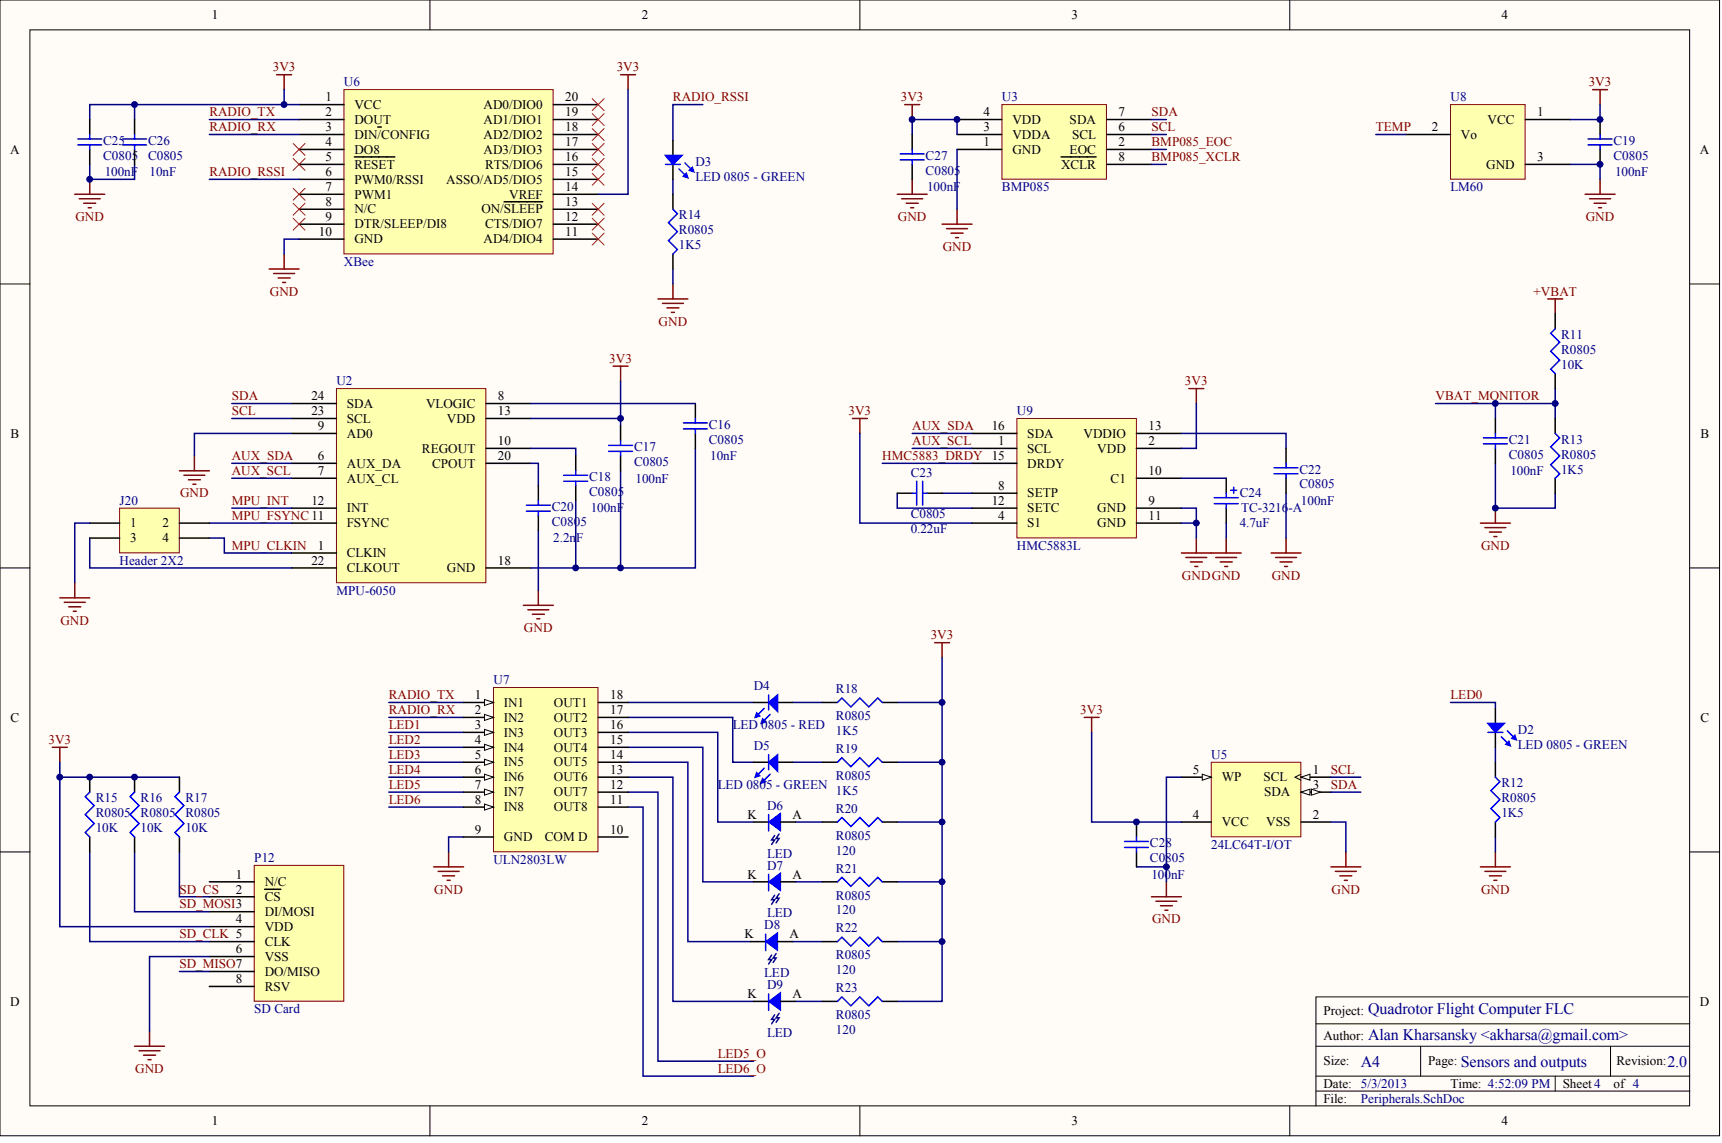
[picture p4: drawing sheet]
<svg xmlns="http://www.w3.org/2000/svg" width="486mm" height="322mm" viewBox="0 0 486 322" stroke-linecap="round" stroke-linejoin="round" font-family="sans-serif">
<defs><g id="words">
<g font-size="4.5" fill="#000080">
<text x="386" y="286.2">Quadrotor Flight Computer FLC</text>
<text x="386" y="293.3">Alan Kharsansky &lt;akharsa@gmail.com&gt;</text>
<text x="383.9" y="300.9">A4</text>
<text x="412.1" y="300.9">Sensors and outputs</text>
<text x="470.4" y="300.9">2.0</text>
</g>
<g font-size="3.7">
<text x="59.7" y="5.4">1</text>
<text x="181" y="5.4">2</text>
<text x="302.3" y="5.4">3</text>
<text x="423.6" y="5.4">4</text>
<text x="91.8" y="28.6">1</text>
<text x="159.5" y="28.6">20</text>
<text x="91.8" y="32.8">2</text>
<text x="100" y="30.7">VCC</text>
<text x="100" y="34.9">DOUT</text>
<text x="136.4" y="34.9">AD1/DIO1</text>
<text x="136.4" y="30.7">AD0/DIO0</text>
<text x="159.5" y="32.8">19</text>
<text x="277.4" y="32.8">4</text>
<text x="285.6" y="34.9">VDD</text>
<text x="301.7" y="34.9">SDA</text>
<text x="315.5" y="32.8">7</text>
<text x="419.7" y="34.9">VCC</text>
<text x="433.7" y="32.8">1</text>
<text x="91.8" y="37">3</text>
<text x="91.8" y="41.2">4</text>
<text x="100" y="39.1">DIN/CONFIG</text>
<text x="136.4" y="39.1">AD2/DIO2</text>
<text x="159.5" y="41.2">17</text>
<text x="159.5" y="37">18</text>
<text x="277.4" y="41.2">1</text>
<text x="277.4" y="37">3</text>
<text x="285.6" y="39.1">VDDA</text>
<text x="302.5" y="39.1">SCL</text>
<text x="315.5" y="41.2">2</text>
<text x="315.5" y="37">6</text>
<text x="404" y="37">2</text>
<text x="412.1" y="39.1">Vo</text>
<text x="2.9" y="43.4">A</text>
<text x="91.8" y="45.5">5</text>
<text x="100" y="43.4">DO8</text>
<text x="100" y="47.6">RESET</text>
<text x="136.4" y="43.4">AD3/DIO3</text>
<text x="136.8" y="47.6">RTS/DIO6</text>
<text x="159.5" y="45.5">16</text>
<text x="285.6" y="43.4">GND</text>
<text x="299.3" y="47.6">XCLR</text>
<text x="301.7" y="43.4">EOC</text>
<text x="315.5" y="45.5">8</text>
<text x="419.2" y="47.6">GND</text>
<text x="433.7" y="45.5">3</text>
<text x="479.6" y="43.4">A</text>
<text x="91.8" y="49.7">6</text>
<text x="91.8" y="53.9">7</text>
<text x="100" y="51.8">PWM0/RSSI</text>
<text x="125.9" y="51.8">ASSO/AD5/DIO5</text>
<text x="159.5" y="53.9">14</text>
<text x="159.5" y="49.7">15</text>
<text x="91.8" y="58.1">8</text>
<text x="100" y="56">PWM1</text>
<text x="143.7" y="56">VREF</text>
<text x="159.5" y="58.1">13</text>
<text x="91.8" y="62.3">9</text>
<text x="100" y="60.2">N/C</text>
<text x="100" y="64.4">DTR/SLEEP/DI8</text>
<text x="135.8" y="60.2">ON/SLEEP</text>
<text x="136.8" y="64.4">CTS/DIO7</text>
<text x="159.5" y="62.3">12</text>
<text x="89.9" y="66.5">10</text>
<text x="100" y="68.7">GND</text>
<text x="136.4" y="68.7">AD4/DIO4</text>
<text x="159.5" y="66.5">11</text>
<text x="87.8" y="112.9">24</text>
<text x="140.5" y="112.9">8</text>
<text x="87.8" y="117.1">23</text>
<text x="97.9" y="119.3">SCL</text>
<text x="97.9" y="115">SDA</text>
<text x="120.2" y="115">VLOGIC</text>
<text x="126" y="119.3">VDD</text>
<text x="140.5" y="117.1">13</text>
<text x="3" y="123.5">B</text>
<text x="89.7" y="121.4">9</text>
<text x="97.9" y="123.5">AD0</text>
<text x="140.5" y="125.6">10</text>
<text x="279.8" y="121.4">16</text>
<text x="281.6" y="125.6">1</text>
<text x="289.8" y="123.5">SDA</text>
<text x="305.7" y="123.5">VDDIO</text>
<text x="324" y="125.6">2</text>
<text x="324" y="121.4">13</text>
<text x="479.7" y="123.5">B</text>
<text x="89.7" y="129.8">6</text>
<text x="97.9" y="131.9">AUX_DA</text>
<text x="119" y="127.7">REGOUT</text>
<text x="121.9" y="131.9">CPOUT</text>
<text x="140.5" y="129.8">20</text>
<text x="289.8" y="127.7">SCL</text>
<text x="289.8" y="131.9">DRDY</text>
<text x="309.6" y="127.7">VDD</text>
<text x="89.7" y="134">7</text>
<text x="97.9" y="136.1">AUX_CL</text>
<text x="313.3" y="136.1">C1</text>
<text x="324" y="134">10</text>
<text x="87.8" y="142.4">12</text>
<text x="279.8" y="142.4">12</text>
<text x="281.6" y="138.2">8</text>
<text x="289.8" y="140.3">SETP</text>
<text x="324" y="142.4">9</text>
<text x="36.7" y="148.8">1</text>
<text x="45.8" y="148.8">2</text>
<text x="97.9" y="148.8">FSYNC</text>
<text x="97.9" y="144.5">INT</text>
<text x="281.6" y="146.7">4</text>
<text x="289.8" y="148.8">S1</text>
<text x="289.8" y="144.5">SETC</text>
<text x="309.6" y="144.5">GND</text>
<text x="309.6" y="148.8">GND</text>
<text x="324" y="146.7">11</text>
<text x="36.7" y="153">3</text>
<text x="45.8" y="153">4</text>
<text x="89.7" y="155.1">1</text>
<text x="87.8" y="159.3">22</text>
<text x="97.9" y="157.2">CLKIN</text>
<text x="97.9" y="161.4">CLKOUT</text>
<text x="126" y="161.4">GND</text>
<text x="140.5" y="159.3">18</text>
<text x="134" y="197.3">1</text>
<text x="172.1" y="197.3">18</text>
<text x="3" y="203.6">C</text>
<text x="134" y="201.5">2</text>
<text x="142.2" y="199.4">IN1</text>
<text x="142.2" y="203.6">IN2</text>
<text x="156.3" y="199.4">OUT1</text>
<text x="156.3" y="203.6">OUT2</text>
<text x="172.1" y="201.5">17</text>
<text x="479.7" y="203.6">C</text>
<text x="134" y="205.7">3</text>
<text x="134" y="209.9">4</text>
<text x="142.2" y="207.8">IN3</text>
<text x="156.3" y="207.8">OUT3</text>
<text x="172.1" y="205.7">16</text>
<text x="172.1" y="209.9">15</text>
<text x="134" y="214.1">5</text>
<text x="142.2" y="212">IN4</text>
<text x="156.3" y="212">OUT4</text>
<text x="172.1" y="214.1">14</text>
<text x="134" y="218.3">6</text>
<text x="142.2" y="216.2">IN5</text>
<text x="142.2" y="220.4">IN6</text>
<text x="156.3" y="216.2">OUT5</text>
<text x="156.3" y="220.4">OUT6</text>
<text x="172.1" y="218.3">13</text>
<text x="336.5" y="218.3">5</text>
<text x="344.6" y="220.4">WP</text>
<text x="356.5" y="220.4">SCL</text>
<text x="370.4" y="218.3">1</text>
<text x="134" y="222.6">7</text>
<text x="134" y="226.8">8</text>
<text x="142.2" y="224.7">IN7</text>
<text x="156.3" y="224.7">OUT7</text>
<text x="172.1" y="222.6">12</text>
<text x="172.1" y="226.8">11</text>
<text x="356.6" y="224.7">SDA</text>
<text x="370.4" y="222.6">3</text>
<text x="142.2" y="228.9">IN8</text>
<text x="156.3" y="228.9">OUT8</text>
<text x="210.8" y="231">K</text>
<text x="223.6" y="231">A</text>
<text x="336.5" y="231">4</text>
<text x="344.6" y="233.1">VCC</text>
<text x="357.2" y="233.1">VSS</text>
<text x="370.4" y="231">2</text>
<text x="134" y="235.2">9</text>
<text x="142.2" y="237.3">GND</text>
<text x="153.7" y="237.3">COM D</text>
<text x="172.1" y="235.2">10</text>
<text x="66.5" y="247.9">1</text>
<text x="74.7" y="250">N/C</text>
<text x="210.8" y="247.9">K</text>
<text x="223.6" y="247.9">A</text>
<text x="66.5" y="252.1">2</text>
<text x="74.7" y="254.2">CS</text>
<text x="66.5" y="260.5">4</text>
<text x="74.7" y="258.4">DI/MOSI</text>
<text x="74.7" y="262.6">VDD</text>
<text x="66.5" y="268.9">6</text>
<text x="74.7" y="266.8">CLK</text>
<text x="210" y="264.7">K</text>
<text x="222.7" y="264.7">A</text>
<text x="74.7" y="271">VSS</text>
<text x="74.7" y="275.3">DO/MISO</text>
<text x="66.5" y="277.4">8</text>
<text x="74.7" y="279.5">RSV</text>
<text x="210.8" y="281.6">K</text>
<text x="223.6" y="281.6">A</text>
<text x="2.9" y="283.7">D</text>
<text x="373.3" y="286.2">Project:</text>
<text x="479.6" y="283.7">D</text>
<text x="373.3" y="293.4">Author:</text>
<text x="373.3" y="300.6">Size:</text>
<text x="402.9" y="300.6">Page:</text>
<text x="456" y="300.6">Revision:</text>
<text x="373.3" y="306.9">Date: 5/3/2013</text>
<text x="373.3" y="311.1">File:</text>
<text x="409.2" y="306.9">Time: 4:52:09 PM</text>
<text x="440.8" y="306.9">Sheet4</text>
<text x="455.2" y="306.9">of 4</text>
<text x="59.7" y="317.4">1</text>
<text x="181" y="317.4">2</text>
<text x="302.3" y="317.4">3</text>
<text x="423.6" y="317.4">4</text>
</g>
<g font-size="3.7" fill="#800000">
<text x="76.9" y="20.2">3V3</text>
<text x="174" y="20.2">3V3</text>
<text x="189.8" y="28.6">RADIO_RSSI</text>
<text x="254.1" y="28.6">3V3</text>
<text x="448.2" y="24.4">3V3</text>
<text x="59.1" y="32.8">RADIO_TX</text>
<text x="324.8" y="32.8">SDA</text>
<text x="59.1" y="37">RADIO_RX</text>
<text x="324.8" y="37">SCL</text>
<text x="324.8" y="41.2">BMP085_EOC</text>
<text x="388.1" y="37">TEMP</text>
<text x="324.8" y="45.5">BMP085_XCLR</text>
<text x="59.1" y="49.7">RADIO_RSSI</text>
<text x="21.3" y="62.3">GND</text>
<text x="253.3" y="62.3">GND</text>
<text x="447.3" y="62.3">GND</text>
<text x="265.9" y="70.8">GND</text>
<text x="76.1" y="83.4">GND</text>
<text x="432.6" y="83.4">+VBAT</text>
<text x="185.8" y="91.8">GND</text>
<text x="171.9" y="102.4">3V3</text>
<text x="65.4" y="112.9">SDA</text>
<text x="334.3" y="108.7">3V3</text>
<text x="405" y="112.9">VBAT_MONITOR</text>
<text x="65.4" y="117.1">SCL</text>
<text x="239.4" y="117.1">3V3</text>
<text x="257.3" y="121.4">AUX_SDA</text>
<text x="257.3" y="125.6">AUX_SCL</text>
<text x="65.4" y="129.8">AUX_SDA</text>
<text x="248.9" y="129.8">HMC5883_DRDY 15</text>
<text x="65.4" y="134">AUX_SCL</text>
<text x="50.8" y="140.3">GND</text>
<text x="65.4" y="142.4">MPU_INT</text>
<text x="65.4" y="146.7">MPU_FSYNC11</text>
<text x="65.4" y="155.1">MPU_CLKIN</text>
<text x="417.8" y="155.1">GND</text>
<text x="333.4" y="163.5">GNDGND</text>
<text x="358.7" y="163.5">GND</text>
<text x="17" y="176.2">GND</text>
<text x="147.8" y="178.3">GND</text>
<text x="262.6" y="180.4">3V3</text>
<text x="109.7" y="197.3">RADIO_TX</text>
<text x="409.2" y="197.3">LED0</text>
<text x="109.7" y="201.5">RADIO_RX</text>
<text x="304.7" y="201.5">3V3</text>
<text x="13.7" y="209.9">3V3</text>
<text x="109.7" y="205.7">LED1</text>
<text x="109.7" y="209.9">LED2</text>
<text x="109.7" y="214.1">LED3</text>
<text x="109.7" y="218.3">LED4</text>
<text x="375.4" y="218.3">SCL</text>
<text x="109.7" y="222.6">LED5</text>
<text x="109.7" y="226.8">LED6</text>
<text x="375.4" y="222.6">SDA</text>
<text x="50.6" y="252.1">SD_CS</text>
<text x="50.6" y="256.3">SD_MOSI3</text>
<text x="122.5" y="252.1">GND</text>
<text x="375.6" y="252.1">GND</text>
<text x="417.8" y="252.1">GND</text>
<text x="325" y="260.5">GND</text>
<text x="50.6" y="264.7">SD_CLK 5</text>
<text x="50.6" y="273.1">SD_MISO7</text>
<text x="202.5" y="298.4">LED5_O</text>
<text x="38.1" y="302.7">GND</text>
<text x="202.5" y="302.7">LED6_O</text>
</g>
<g font-size="3.7" fill="#000080">
<text x="97" y="24.4">U6</text>
<text x="282.6" y="28.6">U3</text>
<text x="409.2" y="28.6">U8</text>
<text x="29.1" y="40.8">C25</text>
<text x="41.8" y="40.8">C26</text>
<text x="455.2" y="40.8">C19</text>
<text x="29.1" y="45">C0805</text>
<text x="41.8" y="45">C0805</text>
<text x="196.2" y="46.7">D3</text>
<text x="261.1" y="45">C27</text>
<text x="455.2" y="45">C0805</text>
<text x="29.5" y="49.7">100nF</text>
<text x="42.2" y="49.7">10nF</text>
<text x="196.2" y="50.9">LED 0805 - GREEN</text>
<text x="261.1" y="49.3">C0805</text>
<text x="261.5" y="53.9">100nF</text>
<text x="282.6" y="53.9">BMP085</text>
<text x="409.2" y="53.9">LM60</text>
<text x="455.6" y="49.7">100nF</text>
<text x="191.5" y="61.9">R14</text>
<text x="191.5" y="70.3">1K5</text>
<text x="191.5" y="66.1">R0805</text>
<text x="97" y="75">XBee</text>
<text x="440.4" y="95.6">R11</text>
<text x="440.4" y="99.9">R0805</text>
<text x="440.4" y="104.1">10K</text>
<text x="94.9" y="108.7">U2</text>
<text x="286.9" y="117.1">U9</text>
<text x="200" y="120.9">C16</text>
<text x="200" y="125.2">C0805</text>
<text x="425.6" y="125.2">C21</text>
<text x="440.4" y="125.2">R13</text>
<text x="178.9" y="127.3">C17</text>
<text x="178.9" y="131.5">C0805</text>
<text x="200.4" y="129.8">10nF</text>
<text x="425.6" y="129.4">C0805</text>
<text x="440.4" y="129.4">R0805</text>
<text x="166.2" y="135.7">C18</text>
<text x="179.3" y="136.1">100nF</text>
<text x="256.9" y="134.4">C23</text>
<text x="366.6" y="133.6">C22</text>
<text x="366.6" y="137.8">C0805</text>
<text x="426.1" y="134">100nF</text>
<text x="440.4" y="133.6">1K5</text>
<text x="33.7" y="142.4">J20</text>
<text x="166.2" y="139.9">C0805</text>
<text x="349.7" y="140.3">C24</text>
<text x="367" y="142.4">100nF</text>
<text x="155.7" y="144.1">C20</text>
<text x="155.7" y="148.3">C0805</text>
<text x="166.6" y="144.5">100nF</text>
<text x="256.9" y="146.2">C0805</text>
<text x="349.7" y="148.8">4.7uF</text>
<text x="350.1" y="144.5">TC-3216-A</text>
<text x="156.1" y="153">2.2nF</text>
<text x="256.9" y="150.5">0.22uF</text>
<text x="286.9" y="155.1">HMC5883L</text>
<text x="33.7" y="159.3">Header 2X2</text>
<text x="94.9" y="167.7">MPU-6050</text>
<text x="139.2" y="193">U7</text>
<text x="212.6" y="194.7">D4</text>
<text x="235.8" y="195.6">R18</text>
<text x="235.8" y="203.2">R0805</text>
<text x="206.7" y="205.7">LED 0805 - RED</text>
<text x="235.8" y="207.4">1K5</text>
<text x="428.2" y="207">D2</text>
<text x="212.6" y="211.6">D5</text>
<text x="235.8" y="212.4">R19</text>
<text x="341.7" y="214.1">U5</text>
<text x="428.2" y="211.2">LED 0805 - GREEN</text>
<text x="235.8" y="220">R0805</text>
<text x="27" y="226.3">R15</text>
<text x="39.7" y="226.3">R16</text>
<text x="52.3" y="226.3">R17</text>
<text x="202.5" y="222.6">LED 0805 - GREEN</text>
<text x="235.8" y="224.2">1K5</text>
<text x="423.5" y="222.1">R12</text>
<text x="423.5" y="226.3">R0805</text>
<text x="27" y="230.6">R0805</text>
<text x="39.7" y="230.6">R0805</text>
<text x="52.3" y="230.6">R0805</text>
<text x="216.4" y="228.5">D6</text>
<text x="235.8" y="229.3">R20</text>
<text x="423.5" y="230.6">1K5</text>
<text x="27" y="234.8">10K</text>
<text x="39.7" y="234.8">10K</text>
<text x="52.3" y="234.8">10K</text>
<text x="235.8" y="236.9">R0805</text>
<text x="324.4" y="239">C28</text>
<text x="341.7" y="239.4">24LC64T-I/OT</text>
<text x="71.7" y="243.2">P12</text>
<text x="139.2" y="243.6">ULN2803LW</text>
<text x="216.4" y="241.9">LED</text>
<text x="216.4" y="245.3">D7</text>
<text x="235.8" y="241.1">120</text>
<text x="324.4" y="243.2">C0805</text>
<text x="235.8" y="246.2">R21</text>
<text x="324.8" y="247.9">100nF</text>
<text x="235.8" y="258">120</text>
<text x="235.8" y="253.8">R0805</text>
<text x="215.6" y="262.2">D8</text>
<text x="216.4" y="258.8">LED</text>
<text x="235.8" y="263">R22</text>
<text x="215.6" y="275.7">LED</text>
<text x="235.8" y="274.8">120</text>
<text x="235.8" y="270.6">R0805</text>
<text x="216.4" y="279.1">D9</text>
<text x="235.8" y="279.9">R23</text>
<text x="71.7" y="285.8">SD Card</text>
<text x="235.8" y="287.5">R0805</text>
<text x="216.4" y="292.5">LED</text>
<text x="235.8" y="291.7">120</text>
<text x="383.9" y="311.1">Peripherals.SchDoc</text>
</g>
</g></defs>
<g fill="#fffcf8" stroke="#000" stroke-width=".28">
<path d="M0 0h485.1v320.4h-485.1z"/>
<path d="M8.4 8.4h468.2v303.6h-468.2z"/>
</g>
<g fill="none" stroke="#000" stroke-width=".28">
<path d="M121.3 0v8.4M242.6 0v8.4M363.8 0v8.4M0 80.1h8.4M476.7 80.1h8.4M0 160.2h8.4M476.7 160.2h8.4M0 240.3h8.4M476.7 240.3h8.4M371.2 295.1h105.5M371.2 288.8h105.5M400.8 295.1v8.5"/>
<path d="M454.3 295.1v8.5M476.3 281.2h-105.1v30.8M121.3 312v8.4M242.6 312v8.4M363.8 312v8.4M371.2 307.8h105.5M371.2 303.6h105.5M438.7 303.6v4.2"/>
</g>
<path d="M282.6 29.5h29.5v21h-29.5z" fill="#ffffb0" stroke="#800000" stroke-width=".28"/>
<path d="M270 37.9h12.6M270 33.7h12.6M312.2 37.9h12.6M312.2 33.7h12.6M270 42.2h12.6M299.3 44.3h9.9M312.2 42.2h12.6M312.2 46.4h12.6" fill="none" stroke="#000" stroke-width=".42"/>
<path d="M286.9 118.1h33.7v33.6h-33.7z" fill="#ffffb0" stroke="#800000" stroke-width=".28"/>
<path d="M274.2 126.5h12.7M274.2 122.3h12.7M274.2 139.1h12.7M274.2 130.7h12.7M320.6 126.5h12.7M320.6 134.9h12.7M320.6 122.3h12.7M274.2 143.4h12.7M274.2 147.6h12.7M320.6 143.4h12.7M320.6 147.6h12.7" fill="none" stroke="#000" stroke-width=".42"/>
<path d="M94.9 109.6h42.2v54.8h-42.2z" fill="#ffffb0" stroke="#800000" stroke-width=".28"/>
<g fill="none" stroke="#000" stroke-width=".42">
<path d="M82.3 113.8h12.6M82.3 118.1h12.6M137.1 113.8h12.7M137.1 118.1h12.7M82.3 130.7h12.6M82.3 134.9h12.6M82.3 122.3h12.6M137.1 126.5h12.7M137.1 130.7h12.7M82.3 156h12.6M82.3 147.6h12.6M82.3 143.4h12.6"/>
<path d="M82.3 160.2h12.6M137.1 160.2h12.7"/>
</g>
<path d="M409.2 29.5h21v21h-21z" fill="#ffffb0" stroke="#800000" stroke-width=".28"/>
<path d="M396.5 37.9h12.7M430.3 33.7h12.6M430.3 46.4h12.6M345.9 134.9v4.2M345.9 143.4v4.2" fill="none" stroke="#000" stroke-width=".42"/>
<g fill="none" stroke="#000080" stroke-width=".42">
<path d="M324.8 37.9h4.2M324.8 33.7h4.2M388.1 37.9h8.4M270 42.2v16.8M324.8 42.2h4.2M324.8 46.4h4.2M65.4 113.8h16.9M65.4 118.1h16.9M149.8 118.1h25.3M175.1 107.5v12.7M337.5 113.8v12.7h-4.2M438.7 113.8h-16.9v4.3"/>
<path d="M438.7 109.6v8.5M65.4 130.7h16.9M65.4 134.9h16.9M82.3 122.3h-27.5v6.3M149.8 130.7h2.1v6.3M149.8 126.5h12.6v2.1M175.1 132.8v27.4M196.2 126.5v33.7h-46.4M242.6 122.3v25.3h31.6M248.9 130.7h25.3M253.1 139.1v4.3h21.1M257.3 122.3h16.9"/>
<path d="M257.3 126.5h16.9M265.8 139.1h8.4M333.3 122.3h29.5v4.2M333.3 134.9h12.6M362.8 139.1v12.7M25.3 151.8v8.4h57M59.1 151.8h4.2v4.2h19M59.1 147.6h23.2M65.4 143.4h16.9M151.9 149.7v16.8M162.4 141.2v19M333.3 143.4h4.2v8.4"/>
<path d="M333.3 147.6h4.2M345.9 147.6v4.2"/>
</g>
<g fill="none" stroke="#800000" stroke-width=".42">
<path d="M255.2 29.5h4.2M257.3 29.5v4.2M449.3 25.3h4.2M451.4 25.3v4.2M253.1 54.8h8.4M254.4 56.1h5.9M255.6 57.3h3.4M256.9 58.6h.8M257.3 50.6v4.2M270 59v4.2M447.2 54.8h8.4M448.4 56.1h5.9"/>
<path d="M449.7 57.3h3.4M451 58.6h.8M451.4 50.6v4.2M265.8 63.2h8.4M267 64.5h5.9M268.3 65.8h3.4M269.6 67h.8M436.6 84.3h4.2M438.7 84.3v4.2M173 103.3h4.2M175.1 103.3v4.2M240.5 118.1h4.2"/>
<path d="M242.6 118.1v4.2M335.4 109.6h4.2M337.5 109.6v4.2M50.6 132.8h8.5M51.9 134.1h5.9M53.2 135.3h3.3M54.4 136.6h.9M54.8 128.6v4.2M333.3 156h16.8M334.5 157.3h5.9M335.8 158.5h3.4M337.1 159.8h.8"/>
<path d="M337.5 151.8v4.2M343 157.3h5.9M344.2 158.5h3.4M345.5 159.8h.8M345.9 151.8v4.2M358.6 156h8.4M359.8 157.3h5.9M361.1 158.5h3.4M362.4 159.8h.8M362.8 151.8v4.2M417.6 147.6h8.5M418.9 148.8h5.9"/>
<path d="M420.2 150.1h3.3M421.4 151.4h.9M421.8 143.4v4.2M16.9 168.6h8.4M18.1 169.9h5.9M19.4 171.2h3.4M20.7 172.4h.8M21.1 164.4v4.2M147.6 170.8h8.5M148.9 172h5.9M150.2 173.3h3.4M151.4 174.6h.9"/>
<path d="M151.9 166.5v4.3"/>
</g>
<path d="M345.9 139.1v1.3M347.2 138.3h1.7M348 137.4v1.7M342.5 140.4h6.8M342.5 142.1h6.8M345.9 142.1v1.3" fill="none" stroke="#00f" stroke-width=".42"/>
<path d="M341.7 215h25.3v21.1h-25.3z" fill="#ffffb0" stroke="#800000" stroke-width=".28"/>
<path d="M367 223.5h8.4" fill="none" stroke="#000" stroke-width=".42"/>
<g fill="#fffcf8" stroke="#000" stroke-width=".28">
<path d="M367 223.5l2.5-.9v1.7z"/>
<path d="M370 222.6l2.5 .9-2.5 .8z"/>
</g>
<path d="M333.3 219.2h8.4" fill="none" stroke="#000" stroke-width=".42"/>
<path d="M339.2 218.4l2.5 .8-2.5 .9z" fill="#fffcf8" stroke="#000" stroke-width=".28"/>
<path d="M367 219.2h8.4M367 231.9h8.4" fill="none" stroke="#000" stroke-width=".42"/>
<path d="M367 218.4l-1.7 .8 1.7 .9" fill="none" stroke="#000" stroke-width=".28"/>
<path d="M367 219.2l2.5-.8v1.7z" fill="#fffcf8" stroke="#000" stroke-width=".28"/>
<path d="M333.3 231.9h8.4" fill="none" stroke="#000" stroke-width=".42"/>
<g fill="none" stroke="#800000" stroke-width=".42">
<path d="M305.8 202.4h4.3M307.9 202.4v4.2M324.8 253h8.5M326.1 254.2h5.9M327.4 255.5h3.3M328.6 256.8h.9M329 248.8v4.2M375.4 244.5h8.5M376.7 245.8h5.9M378 247.1h3.4M379.2 248.3h.9M379.7 240.3v4.2"/>
<path d="M417.6 244.5h8.5M418.9 245.8h5.9M420.2 247.1h3.3M421.4 248.3h.9M421.8 240.3v4.2"/>
</g>
<path d="M409.2 198.2h12.6v1.7M307.9 206.6v25.3h25.4M333.3 219.2h-4.3v29.6M375.4 219.2h8.5M421.8 210.8v4.2M375.4 231.9h4.3v8.4M375.4 223.5h8.5M421.8 236.1v4.2M320.6 244.5h8.4" fill="none" stroke="#000080" stroke-width=".42"/>
<path d="M97 25.3h59v46.3h-59z" fill="#ffffb0" stroke="#800000" stroke-width=".28"/>
<g fill="none" stroke="#000" stroke-width=".42">
<path d="M84.4 29.5h12.6M84.4 33.7h12.6M84.4 37.9h12.6M106.6 35.8h1M156.1 29.5h12.6M156.1 33.7h12.6M156.1 37.9h12.6M84.4 42.2h12.6M84.4 46.4h12.6M84.4 50.6h12.6M84.4 54.8h12.6M84.4 59h12.6"/>
<path d="M100 44.3h11.4M142.2 56.9h10.9M156.1 42.2h12.6M156.1 46.4h12.6M156.1 50.6h12.6M156.1 54.8h12.6M156.1 59h12.6M84.4 63.2h12.6M84.4 67.5h12.6M156.1 63.2h12.6M156.1 67.5h12.6M212.6 231.9h4.2"/>
<path d="M220.2 231.9h4.2M212.6 248.8h4.2M220.2 248.8h4.2M211.8 265.6h4.2M219.4 265.6h4.2M212.6 282.5h4.2M220.2 282.5h4.2"/>
</g>
<g fill="none" stroke="#800000" stroke-width=".42">
<path d="M78 21.1h4.3M80.2 21.1v4.2M175.1 21.1h4.2M177.2 21.1v4.2M21.1 54.8h8.4M22.4 56.1h5.9M23.6 57.3h3.4M24.9 58.6h.8M25.3 50.6v4.2M75.9 75.9h8.5M77.2 77.2h5.9M78.5 78.4h3.3"/>
<path d="M79.7 79.7h.9M80.2 71.7v4.2M185.6 84.3h8.5M186.9 85.6h5.9M188.1 86.9h3.4M189.4 88.1h.9M189.8 80.1v4.2M263.7 181.3h4.2M265.8 181.3v4.2M122.3 244.5h8.5M123.6 245.8h5.9M124.9 247.1h3.3"/>
<path d="M126.1 248.3h.9M126.6 240.3v4.2"/>
</g>
<g fill="none" stroke="#000080" stroke-width=".42">
<path d="M38 29.5v4.2M59.1 37.9h25.3M59.1 33.7h25.3M80.2 25.3v4.2M84.4 29.5h-59.1v4.2M177.2 25.3v29.5h-8.5M198.3 29.5h-8.5v10.1M257.3 37.9v-4.2h12.7v4.2M59.1 50.6h25.3M189.8 50.6v4.2M84.4 67.5h-4.2v4.2M189.8 75.9v4.2"/>
<path d="M405 113.8h16.8M421.8 130.7v12.7h16.9v-4.3M109.7 198.2h21.1M177.2 198.2h35.4M223.6 198.2h8.4M253.1 198.2h12.7M265.8 185.5v97h-12.7M109.7 215h21.1M109.7 202.4h21.1M109.7 219.2h21.1M109.7 210.8h21.1M109.7 206.6h21.1"/>
<path d="M177.2 202.4h29.5v12.6h5.9M177.2 206.6h25.3v25.3h10.1M177.2 210.8h21.1v38h14.3M177.2 215h16.9v50.6h17.7M177.2 219.2h12.6v63.3h22.8M223.6 215h8.4M109.7 227.7h21.1M109.7 223.5h21.1M130.8 236.1h-4.2v4.2M177.2 223.5h8.4v75.9h27M177.2 227.7h4.2v75.9h31.2M224.4 231.9h7.6"/>
<path d="M253.1 231.9h12.7M224.4 248.8h7.6M253.1 248.8h12.7M223.6 265.6h8.4M253.1 265.6h12.7M224.4 282.5h7.6"/>
</g>
<g fill="none" stroke="#f00" stroke-width=".28">
<path d="M167.1 36.3l3.3 3.3M167.1 32l3.3 3.4M167.1 27.8l3.3 3.4M170.4 36.3l-3.3 3.3M170.4 32l-3.3 3.4M170.4 27.8l-3.3 3.4M82.7 40.5l3.4 3.3M82.7 44.7l3.4 3.4M82.7 53.1l3.4 3.4M82.7 57.3l3.4 3.4M86.1 40.5l-3.4 3.3M86.1 44.7l-3.4 3.4"/>
<path d="M86.1 53.1l-3.4 3.4M86.1 57.3l-3.4 3.4M167.1 57.3l3.3 3.4M167.1 48.9l3.3 3.4M167.1 44.7l3.3 3.4M167.1 40.5l3.3 3.3M170.4 57.3l-3.3 3.4M170.4 48.9l-3.3 3.4M170.4 44.7l-3.3 3.4M170.4 40.5l-3.3 3.3M82.7 61.6l3.4 3.3M86.1 61.6l-3.4 3.3"/>
<path d="M167.1 65.8l3.3 3.3M167.1 61.6l3.3 3.3M170.4 65.8l-3.3 3.3M170.4 61.6l-3.3 3.3"/>
</g>
<g fill="#00f" stroke="#00f" stroke-width=".28">
<path d="M216.8 231.9l3.4-2.5v5z"/>
<path d="M216.8 248.8l3.4-2.6v5.1z"/>
<path d="M216 265.6l3.4-2.5v5.1z"/>
<path d="M216.8 282.5l3.4-2.5v5z"/>
</g>
<path d="M216.8 229.8v4.6M216.8 246.7v4.6M216 263.5v4.7M216.8 280.4v4.6" fill="none" stroke="#00f" stroke-width=".42"/>
<path d="M218.5 235.7l-.8 1.3h.8l-.8 1.2M219.8 235.3l-.9 1.2h.9l-.9 1.3M218.5 252.6l-.8 1.2h.8l-.8 1.3M219.8 252.1l-.9 1.3h.9l-.9 1.3M217.7 269.4l-.9 1.3h.9l-.9 1.3M218.9 269l-.8 1.3h.8l-.8 1.2M218.5 286.3l-.8 1.3h.8l-.8 1.2M219.8 285.9l-.9 1.2h.9l-.9 1.3" fill="none" stroke="#0c0087" stroke-width=".42"/>
<path d="M71.7 244.1h25.3v38.4h-25.3z" fill="#ffffb0" stroke="#800000" stroke-width=".28"/>
<g fill="none" stroke="#000" stroke-width=".42">
<path d="M25.3 33.7v4.2M38 33.7v4.2M189.8 39.6v4.2M257.3 37.9v4.3M451.4 33.7v4.2M25.3 42.2v4.2M38 42.2v4.2M189.8 46.4v4.2M189.8 54.8v4.2M257.3 46.4v4.2M451.4 42.2v4.2M189.8 71.7v4.2"/>
<path d="M438.7 88.5v4.3M196.2 113.8v4.3M421.8 118.1v4.2M438.7 105.4v4.2M438.7 118.1v4.2M151.9 137v4.2M162.4 128.6v4.2M162.4 137v4.2M175.1 120.2v4.2M175.1 128.6v4.2M196.2 122.3v4.2M253.1 139.1h4.2"/>
<path d="M261.5 139.1h4.3M362.8 126.5v4.2M362.8 134.9v4.2M421.8 126.5v4.2M438.7 134.9v4.2M151.9 145.5v4.2M212.6 198.2h4.2M219.4 198.2h4.2M232 198.2h4.2M248.9 198.2h4.2M421.8 199.9v4.2M25.3 219.2v4.3"/>
<path d="M38 219.2v4.3M50.6 219.2v4.3M212.6 215h4.2M219.4 215h4.2M232 215h4.2M248.9 215h4.2M421.8 206.6v4.2M421.8 215v4.2M25.3 236.1v4.2M38 236.1v4.2M50.6 236.1v4.2M232 231.9h4.2"/>
<path d="M248.9 231.9h4.2M320.6 231.9v4.2M421.8 231.9v4.2M59.1 253h12.6M59.1 257.2h12.6M59.1 248.8h12.6M74.7 250.9h4.5M232 248.8h4.2M248.9 248.8h4.2M320.6 240.3v4.2M59.1 261.4h12.6M59.1 265.6h12.6"/>
<path d="M59.1 269.8h12.6M59.1 274.1h12.6M59.1 278.3h12.6M232 265.6h4.2M248.9 265.6h4.2M232 282.5h4.2M248.9 282.5h4.2"/>
</g>
<path d="M14.8 210.8h4.2M16.9 210.8v4.2M38 295.1h8.4M39.2 296.4h5.9M40.5 297.7h3.4M41.8 298.9h.8M42.2 290.9v4.2" fill="none" stroke="#800000" stroke-width=".42"/>
<path d="M25.3 46.4v4.2h12.7v-4.2M16.9 215v46.4h42.2M16.9 219.2h33.7M253.1 215h12.7M25.3 240.3v25.3h33.8M38 240.3v16.9h21.1M50.6 240.3v12.7h8.5M50.6 274.1h8.5M59.1 269.8h-16.9v21.1" fill="none" stroke="#000080" stroke-width=".42"/>
<g fill="none" stroke="#00f" stroke-width=".42">
<path d="M21.9 39.2h6.8M25.3 37.9v1.3M34.6 39.2h6.7M38 37.9v1.3M448 39.2h6.8M451.4 37.9v1.3M21.9 40.9h6.8M25.3 40.9v1.3M34.6 40.9h6.7M38 40.9v1.3M187.7 46.4h4.2M189.8 59l1.3 1.3-2.5 2.5 2.5 2.5-2.5 2.6 2.5 2.5-1.3 1.3"/>
<path d="M191.5 47.6l2.1 2.1M193.2 46l2.1 2.1M254 43.4h6.7M254 45.1h6.7M257.3 42.2v1.2M257.3 45.1v1.3M448 40.9h6.8M451.4 40.9v1.3M438.7 92.8l-1.2 1.2 2.5 2.5-2.5 2.6 2.5 2.5-2.5 2.5 1.2 1.3M192.8 119.3h6.7M196.2 118.1v1.2M159 134.1h6.8"/>
<path d="M159 135.8h6.8M162.4 132.8v1.3M162.4 135.8v1.2M171.7 125.6h6.7M171.7 127.3h6.7M175.1 124.4v1.2M175.1 127.3v1.3M192.8 121h6.7M196.2 121v1.3M257.3 139.1h1.3M258.6 135.8v6.7M260.3 135.8v6.7"/>
<path d="M260.3 139.1h1.2M359.4 132h6.8M359.4 133.7h6.8M362.8 130.7v1.3M362.8 133.7v1.2M418.5 123.5h6.7M418.5 125.2h6.7M421.8 122.3v1.2M421.8 125.2v1.3M438.7 122.3l1.3 1.2-2.5 2.6 2.5 2.5-2.5 2.5 2.5 2.6-1.3 1.2M148.5 142.5h6.7M148.5 144.2h6.7"/>
<path d="M151.9 141.2v1.3M151.9 144.2v1.3M215.6 199.9l-2.1 2.1M216.8 196.1v4.2M236.2 198.2l1.3-1.3 2.5 2.5 2.6-2.5 2.5 2.5 2.5-2.5 1.3 1.3M215.6 216.7l-2.1 2.1M216.8 212.9v4.2M217.3 218.4l-2.2 2.1M217.3 201.5l-2.2 2.1M236.2 215l1.3-1.2 2.5 2.5 2.6-2.5 2.5 2.5 2.5-2.5 1.3 1.2M419.7 206.6h4.3M421.8 219.2l1.3 1.3-2.5 2.5 2.5 2.6-2.5 2.5 2.5 2.5-1.3 1.3"/>
<path d="M423.5 207.9l2.1 2.1M425.2 206.2l2.1 2.1M25.3 223.5l-1.3 1.2 2.6 2.6-2.6 2.5 2.6 2.5-2.6 2.5 1.3 1.3M38 223.5l-1.3 1.2 2.5 2.6-2.5 2.5 2.5 2.5-2.5 2.5 1.3 1.3M50.6 223.5l-1.2 1.2 2.5 2.6-2.5 2.5 2.5 2.5-2.5 2.5 1.2 1.3M236.2 231.9l1.3-1.3 2.5 2.6 2.6-2.6 2.5 2.6 2.5-2.6 1.3 1.3M317.2 237.4h6.8M317.2 239.1h6.8M320.6 236.1v1.3M320.6 239.1v1.2M236.2 248.8l1.3-1.3 2.5 2.5 2.6-2.5 2.5 2.5 2.5-2.5 1.3 1.3M236.2 265.6l1.3-1.2 2.5 2.5 2.6-2.5 2.5 2.5 2.5-2.5 1.3 1.2"/>
<path d="M236.2 282.5l1.3-1.3 2.5 2.6 2.6-2.6 2.5 2.6 2.5-2.6 1.3 1.3"/>
</g>
<g fill="#00f" stroke="#00f" stroke-width=".42">
<path d="M419.7 204.1h4.7l-2.6 2.5z"/>
<path d="M424.8 210l.8-.9 .5 1.3z"/>
<path d="M426.5 208.3l.8-.9 .5 1.3z"/>
<path d="M187.7 43.8h4.7l-2.6 2.6z"/>
<path d="M192.8 49.7l.8-.8 .5 1.3z"/>
<path d="M194.5 48.1l.8-.9 .4 1.3z"/>
<path d="M216.8 215l2.6-2.1v4.7z"/>
<path d="M213.5 218l.8 .8-1.3 .4z"/>
<path d="M215.1 219.7l.9 .8-1.3 .4z"/>
<path d="M216.8 198.2l2.6-2.1v4.6z"/>
<path d="M213.5 201.1l.8 .9-1.3 .4z"/>
<path d="M215.1 202.8l.9 .8-1.3 .5z"/>
</g>
<path d="M139.2 193.9h29.5v46.4h-29.5z" fill="#ffffb0" stroke="#800000" stroke-width=".28"/>
<path d="M130.8 198.2h8.4" fill="none" stroke="#000" stroke-width=".42"/>
<path d="M136.7 197.3l2.5 .9-2.5 .8z" fill="#fffcf8" stroke="#000" stroke-width=".28"/>
<path d="M130.8 202.4h8.4" fill="none" stroke="#000" stroke-width=".42"/>
<path d="M136.7 201.5l2.5 .9-2.5 .8z" fill="#fffcf8" stroke="#000" stroke-width=".28"/>
<path d="M130.8 206.6h8.4" fill="none" stroke="#000" stroke-width=".42"/>
<path d="M136.7 205.8l2.5 .8-2.5 .8z" fill="#fffcf8" stroke="#000" stroke-width=".28"/>
<path d="M130.8 210.8h8.4" fill="none" stroke="#000" stroke-width=".42"/>
<path d="M136.7 210l2.5 .8-2.5 .9z" fill="#fffcf8" stroke="#000" stroke-width=".28"/>
<path d="M130.8 215h8.4" fill="none" stroke="#000" stroke-width=".42"/>
<path d="M136.7 214.2l2.5 .8-2.5 .9z" fill="#fffcf8" stroke="#000" stroke-width=".28"/>
<path d="M130.8 219.2h8.4" fill="none" stroke="#000" stroke-width=".42"/>
<path d="M136.7 218.4l2.5 .8-2.5 .9z" fill="#fffcf8" stroke="#000" stroke-width=".28"/>
<path d="M130.8 223.5h8.4" fill="none" stroke="#000" stroke-width=".42"/>
<path d="M136.7 222.6l2.5 .9-2.5 .8z" fill="#fffcf8" stroke="#000" stroke-width=".28"/>
<path d="M130.8 227.7h8.4" fill="none" stroke="#000" stroke-width=".42"/>
<path d="M136.7 226.8l2.5 .9-2.5 .8z" fill="#fffcf8" stroke="#000" stroke-width=".28"/>
<path d="M168.7 198.2h8.5M168.7 206.6h8.5M168.7 210.8h8.5M168.7 215h8.5M168.7 219.2h8.5M168.7 202.4h8.5M130.8 236.1h8.4M168.7 223.5h8.5M168.7 227.7h8.5M168.7 236.1h8.5" fill="none" stroke="#000" stroke-width=".42"/>
<path d="M149.8 113.8h46.4" fill="none" stroke="#000080" stroke-width=".42"/>
<path d="M33.7 143.4h16.9v12.6h-16.9z" fill="#ffffb0" stroke="#800000" stroke-width=".28"/>
<path d="M25.3 147.6h8.4M25.3 151.8h8.4M50.6 147.6h8.5M50.6 151.8h8.5" fill="none" stroke="#000" stroke-width=".42"/>
<path d="M451.4 29.5v4.2h-8.5M442.9 46.4h8.5v4.2M25.3 147.6h-4.2v16.8" fill="none" stroke="#000080" stroke-width=".42"/>
<g fill="#000080" stroke="#000080" stroke-width=".28">
<circle cx="16.9" cy="219.2" r=".82"/>
<circle cx="25.3" cy="219.2" r=".82"/>
<circle cx="25.3" cy="50.6" r=".82"/>
<circle cx="37.9" cy="219.2" r=".82"/>
<circle cx="37.9" cy="29.5" r=".82"/>
<circle cx="80.1" cy="29.5" r=".82"/>
<circle cx="162.4" cy="160.2" r=".82"/>
<circle cx="175" cy="160.2" r=".82"/>
<circle cx="175" cy="118" r=".82"/>
<circle cx="257.3" cy="33.7" r=".82"/>
<circle cx="265.7" cy="265.6" r=".82"/>
<circle cx="265.7" cy="248.7" r=".82"/>
<circle cx="265.7" cy="231.9" r=".82"/>
<circle cx="265.7" cy="215" r=".82"/>
<circle cx="265.7" cy="198.1" r=".82"/>
<circle cx="270" cy="33.7" r=".82"/>
<circle cx="320.6" cy="231.9" r=".82"/>
<circle cx="329" cy="244.5" r=".82"/>
<circle cx="337.5" cy="147.5" r=".82"/>
<circle cx="421.8" cy="143.3" r=".82"/>
<circle cx="421.8" cy="113.8" r=".82"/>
<circle cx="438.7" cy="113.8" r=".82"/>
<circle cx="451.4" cy="46.4" r=".82"/>
<circle cx="451.4" cy="33.7" r=".82"/>
</g>
<use href="#words"/>
</svg>
